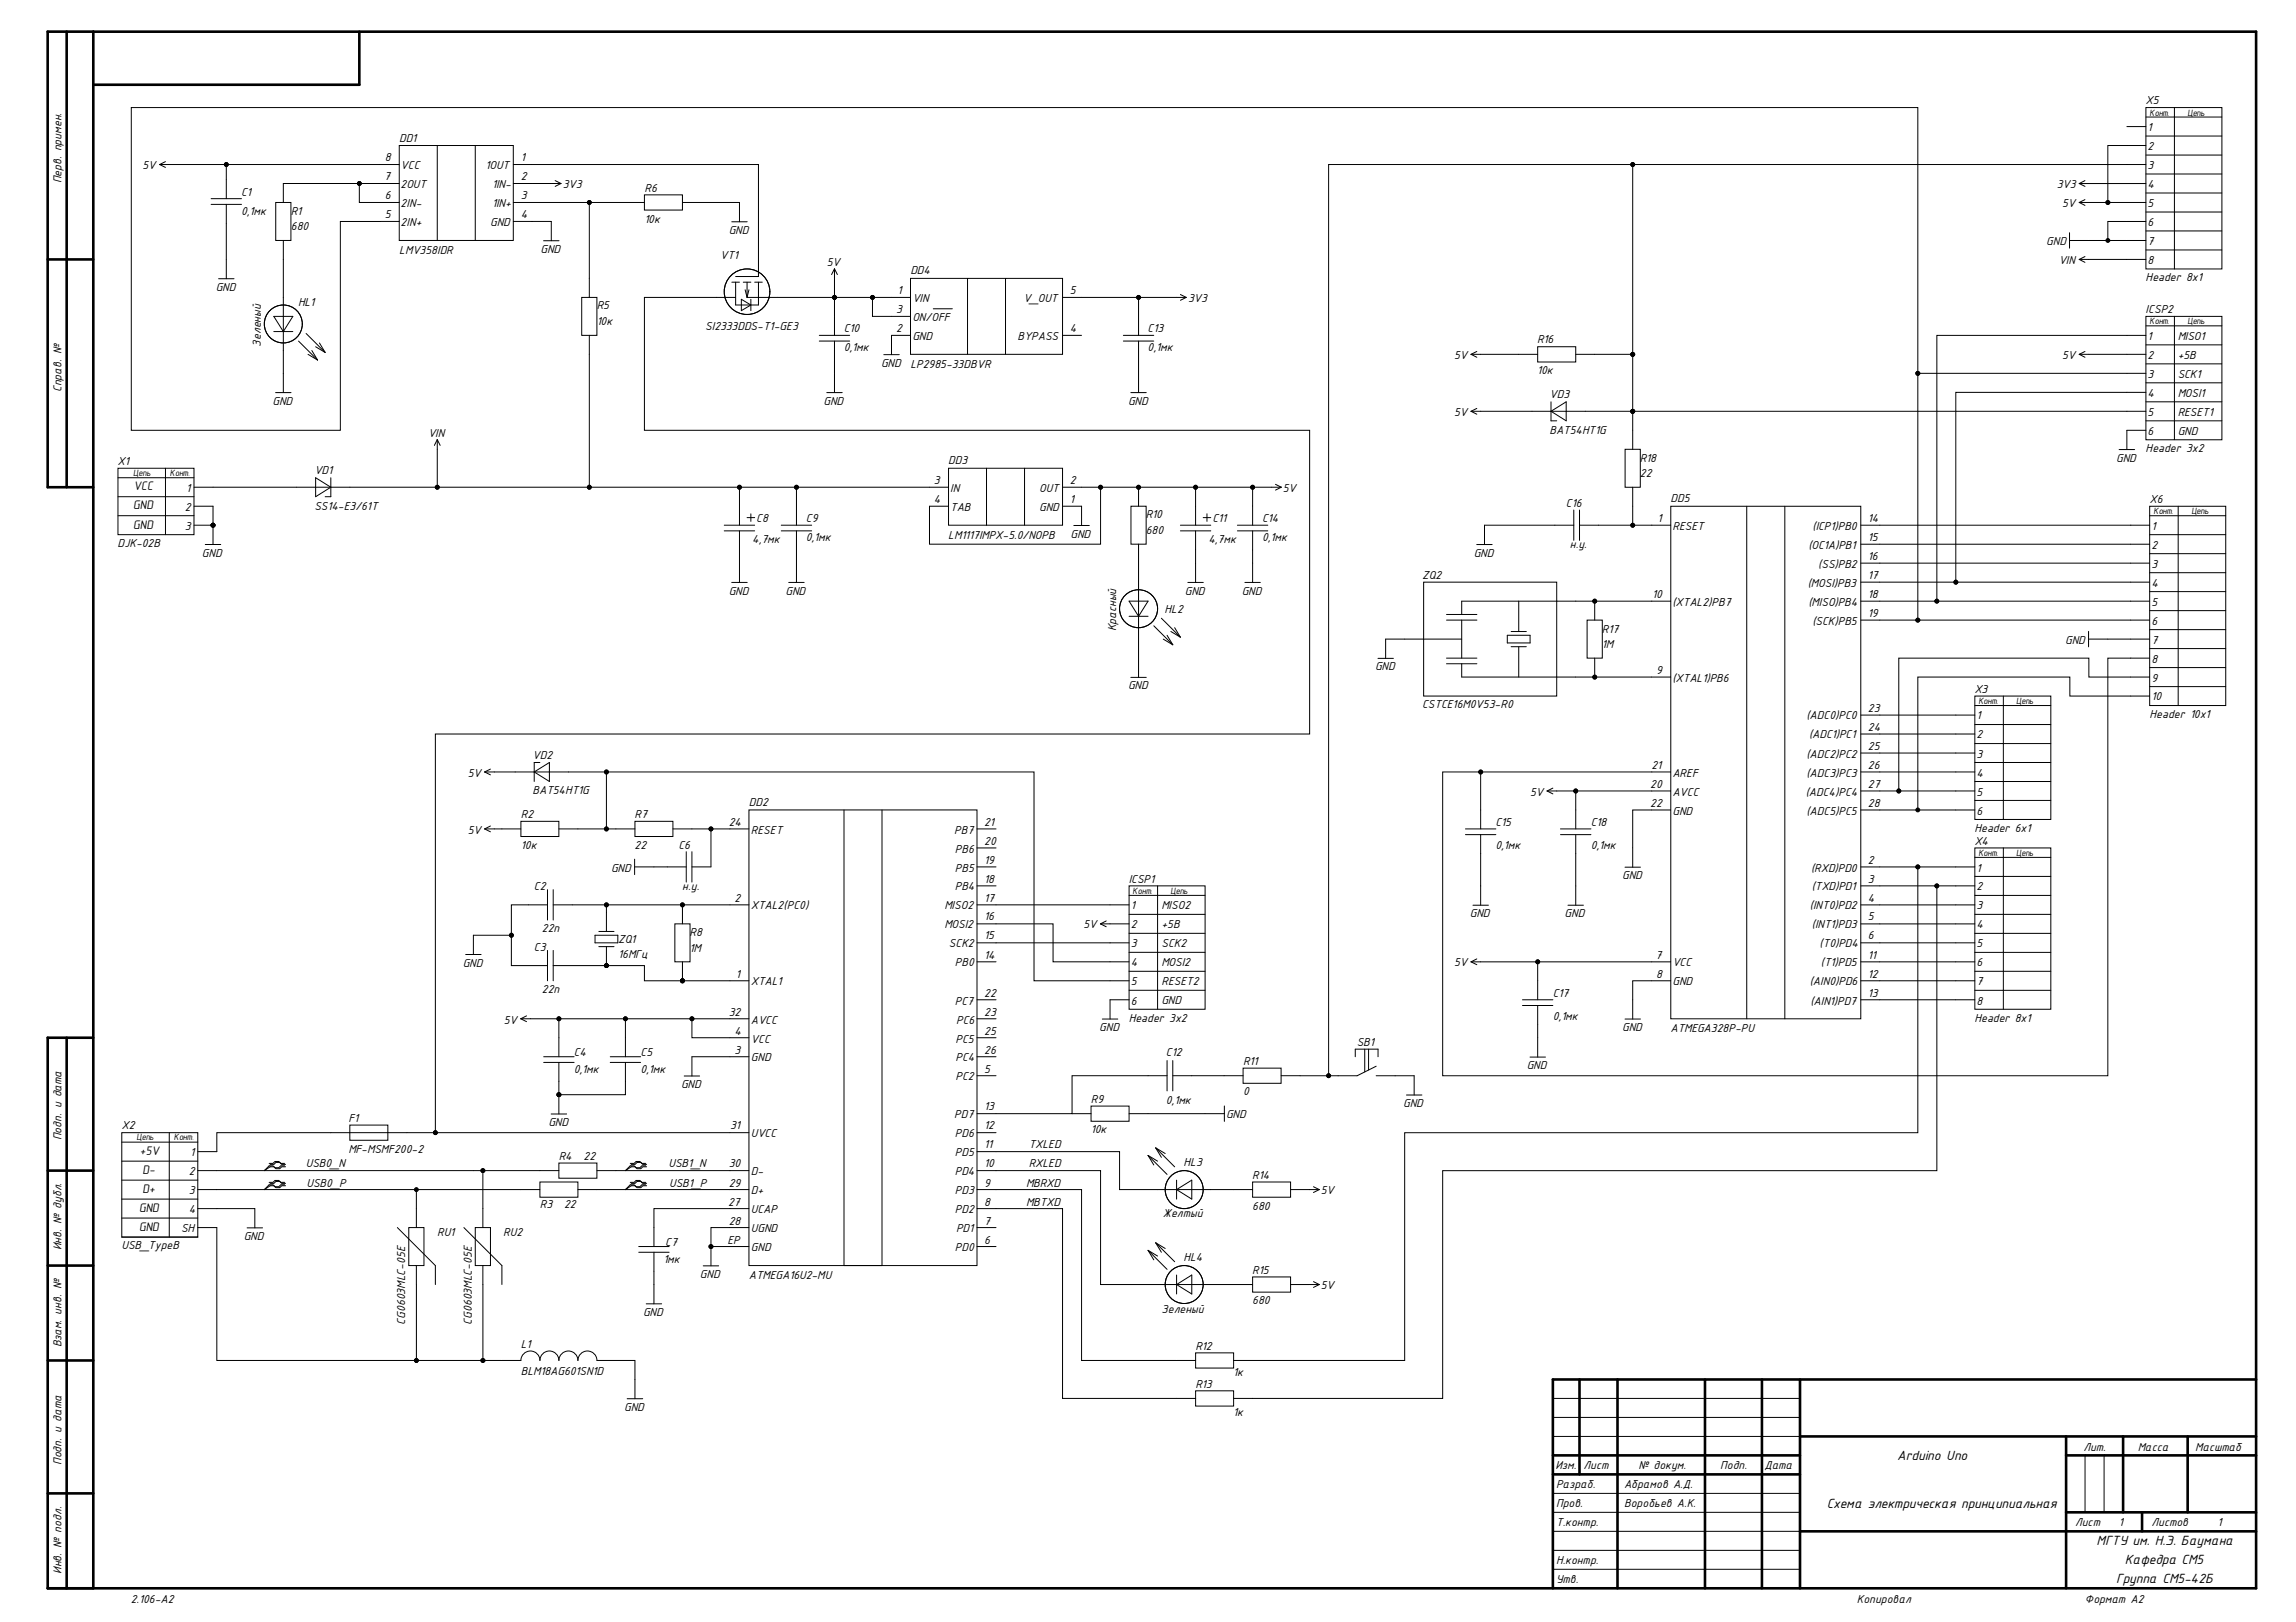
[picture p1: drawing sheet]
<svg xmlns="http://www.w3.org/2000/svg" width="297mm" height="210mm" viewBox="0 0 297 210" stroke-linecap="round" stroke-linejoin="round" font-family="sans-serif">
<defs><g id="words">
<g font-size="1.9">
<text x="245.5" y="189">Arduino Uno</text>
<text x="236.3" y="195.2">Схема электрическая принципиальная</text>
<text x="271.2" y="200">МГТУ им. Н.Э. Баумана</text>
<text x="274.9" y="202.4">Кафедра СМ5</text>
<text x="273.8" y="204.9">Группа СМ5-42Б</text>
</g>
<g font-size="1.6">
<text x="277.6" y="13.5">X5</text>
<text x="277.8" y="17">1</text>
<text x="7.9" y="23.7" transform="rotate(-90 7.9 23.7)">Перв. примен.</text>
<text x="18.4" y="21.9">5V</text>
<text x="49.7" y="23.3">7</text>
<text x="49.8" y="20.9">8</text>
<text x="51.7" y="18.3">DD1</text>
<text x="51.8" y="21.9">VCC</text>
<text x="62.8" y="21.9">1OUT</text>
<text x="67.4" y="20.9">1</text>
<text x="67.4" y="23.3">2</text>
<text x="277.8" y="19.4">2</text>
<text x="277.8" y="21.9">3</text>
<text x="31.2" y="25.3">C1</text>
<text x="31.2" y="27.8">0,1мк</text>
<text x="37.6" y="27.8">R1</text>
<text x="37.6" y="29.8">680</text>
<text x="49.8" y="28.2">5</text>
<text x="49.8" y="25.8">6</text>
<text x="51.8" y="29.2">2IN+</text>
<text x="51.8" y="26.8">2IN-</text>
<text x="51.8" y="24.3">2OUT</text>
<text x="63.4" y="29.2">GND</text>
<text x="63.7" y="24.3">1IN-</text>
<text x="63.7" y="26.8">1IN+</text>
<text x="67.4" y="25.8">3</text>
<text x="67.4" y="28.2">4</text>
<text x="72.8" y="24.3">3V3</text>
<text x="83.4" y="24.8">R6</text>
<text x="83.4" y="28.8">10к</text>
<text x="266.1" y="24.3">3V3</text>
<text x="266.8" y="26.8">5V</text>
<text x="277.8" y="24.3">4</text>
<text x="277.8" y="26.8">5</text>
<text x="277.8" y="29.2">6</text>
<text x="51.7" y="32.9">LMV358IDR</text>
<text x="69.9" y="32.8">GND</text>
<text x="93.2" y="33.5">VT1</text>
<text x="94.3" y="30.3">GND</text>
<text x="107" y="34.4">5V</text>
<text x="117.8" y="35.5">DD4</text>
<text x="264.7" y="31.7">GND</text>
<text x="266.3" y="34.1">VIN</text>
<text x="277.8" y="31.7">7</text>
<text x="277.8" y="34.1">8</text>
<text x="27.9" y="37.7">GND</text>
<text x="38.6" y="39.5">HL1</text>
<text x="77.2" y="40">R5</text>
<text x="115.9" y="40.6">3</text>
<text x="116.1" y="38.1">1</text>
<text x="118" y="39.1">VIN</text>
<text x="118" y="41.6">ON/OFF</text>
<text x="132.4" y="39.1">V_OUT</text>
<text x="138.4" y="38.1">5</text>
<text x="153.7" y="39.1">3V3</text>
<text x="277.6" y="36.4">Header 8x1</text>
<text x="277.6" y="40.6">ICSP2</text>
<text x="33.7" y="44.9" transform="rotate(-90 33.7 44.9)">Зеленый</text>
<text x="77.2" y="42.1">10к</text>
<text x="91.2" y="42.7">SI2333DDS-T1-GE3</text>
<text x="109.2" y="43">C10</text>
<text x="109.2" y="45.5">0,1мк</text>
<text x="114" y="47.5">GND</text>
<text x="115.9" y="43">2</text>
<text x="117.8" y="47.6">LP2985-33DBVR</text>
<text x="118" y="44">GND</text>
<text x="131.6" y="44">BYPASS</text>
<text x="138.4" y="43">4</text>
<text x="148.5" y="43">C13</text>
<text x="148.5" y="45.5">0,1мк</text>
<text x="188.1" y="46.5">5V</text>
<text x="198.9" y="44.4">R16</text>
<text x="266.8" y="46.5">5V</text>
<text x="277.8" y="44">1</text>
<text x="277.8" y="46.5">2</text>
<text x="281.7" y="44">MISO1</text>
<text x="281.7" y="46.5">+5B</text>
<text x="7.9" y="50.8" transform="rotate(-90 7.9 50.8)">Справ. №</text>
<text x="35.3" y="52.4">GND</text>
<text x="106.5" y="52.4">GND</text>
<text x="145.9" y="52.4">GND</text>
<text x="188.1" y="53.8">5V</text>
<text x="198.9" y="48.4">10к</text>
<text x="200.5" y="51.5">VD3</text>
<text x="277.8" y="48.9">3</text>
<text x="277.8" y="51.4">4</text>
<text x="277.8" y="53.8">5</text>
<text x="281.7" y="48.9">SCK1</text>
<text x="281.7" y="51.4">MOSI1</text>
<text x="281.7" y="53.8">RESET1</text>
<text x="55.4" y="56.5">VIN</text>
<text x="200.5" y="56.2">BAT54HT1G</text>
<text x="212.1" y="59.7">R18</text>
<text x="273.8" y="59.8">GND</text>
<text x="277.6" y="58.5">Header 3x2</text>
<text x="277.8" y="56.3">6</text>
<text x="281.7" y="56.3">GND</text>
<text x="15.2" y="60.2">X1</text>
<text x="17.2" y="65.9">GND</text>
<text x="17.3" y="63.4">VCC</text>
<text x="24.1" y="63.6">1</text>
<text x="40.7" y="61.3">VD1</text>
<text x="40.7" y="66">SS14-E3/61T</text>
<text x="120.8" y="62.7">3</text>
<text x="120.8" y="65.1">4</text>
<text x="122.7" y="60.1">DD3</text>
<text x="122.9" y="63.6">IN</text>
<text x="134.4" y="63.6">OUT</text>
<text x="138.4" y="65.1">1</text>
<text x="138.4" y="62.7">2</text>
<text x="166" y="63.6">5V</text>
<text x="202.6" y="65.6">C16</text>
<text x="212.1" y="61.8">22</text>
<text x="216.1" y="65">DD5</text>
<text x="278.1" y="65.1">X6</text>
<text x="15.2" y="70.8">DJK-02B</text>
<text x="17.2" y="68.4">GND</text>
<text x="23.9" y="68.6">3</text>
<text x="23.9" y="66.1">2</text>
<text x="97.3" y="70.3">4,7мк</text>
<text x="97.8" y="67.6">C8</text>
<text x="104.3" y="67.6">C9</text>
<text x="104.3" y="70">0,1мк</text>
<text x="122.7" y="69.7">LM1117IMPX-5.0/NOPB</text>
<text x="122.9" y="66.1">TAB</text>
<text x="134.4" y="66.1">GND</text>
<text x="138.5" y="69.6">GND</text>
<text x="148.2" y="67.1">R10</text>
<text x="148.2" y="69.1">680</text>
<text x="156.3" y="70.3">4,7мк</text>
<text x="156.8" y="67.6">C11</text>
<text x="163.3" y="67.6">C14</text>
<text x="163.3" y="70">0,1мк</text>
<text x="203.1" y="71">н.у.</text>
<text x="214.4" y="67.6">1</text>
<text x="216.4" y="68.6">RESET</text>
<text x="234" y="71">(OC1A)PB1</text>
<text x="234.5" y="68.6">(ICP1)PB0</text>
<text x="241.7" y="67.6">14</text>
<text x="241.7" y="70">15</text>
<text x="278.4" y="68.6">1</text>
<text x="278.4" y="71">2</text>
<text x="26.1" y="72.1">GND</text>
<text x="94.3" y="77">GND</text>
<text x="101.6" y="77">GND</text>
<text x="153.3" y="77">GND</text>
<text x="160.7" y="77">GND</text>
<text x="184" y="74.9">ZQ2</text>
<text x="190.7" y="72.1">GND</text>
<text x="213.8" y="77.4">10</text>
<text x="233.9" y="75.9">(MOSI)PB3</text>
<text x="235.2" y="73.5">(SS)PB2</text>
<text x="241.7" y="72.5">16</text>
<text x="241.7" y="74.9">17</text>
<text x="241.7" y="77.4">18</text>
<text x="278.4" y="73.5">3</text>
<text x="278.4" y="75.9">4</text>
<text x="144.4" y="81.7" transform="rotate(-90 144.4 81.7)">Красный</text>
<text x="150.7" y="79.3">HL2</text>
<text x="207.2" y="81.9">R17</text>
<text x="207.2" y="83.8">1М</text>
<text x="216.4" y="78.4">(XTAL2)PB7</text>
<text x="234" y="78.4">(MISO)PB4</text>
<text x="234.5" y="80.8">(SCK)PB5</text>
<text x="241.7" y="79.8">19</text>
<text x="267.2" y="83.3">GND</text>
<text x="278.4" y="78.4">5</text>
<text x="278.4" y="80.8">6</text>
<text x="278.4" y="83.3">7</text>
<text x="145.9" y="89.2">GND</text>
<text x="177.9" y="86.8">GND</text>
<text x="214.3" y="87.2">9</text>
<text x="216.4" y="88.2">(XTAL1)PB6</text>
<text x="255.4" y="89.6">X3</text>
<text x="278.4" y="85.7">8</text>
<text x="278.4" y="88.2">9</text>
<text x="184" y="91.7">CSTCE16M0V53-R0</text>
<text x="233.7" y="93.1">(ADC0)PC0</text>
<text x="234" y="95.5">(ADC1)PC1</text>
<text x="241.7" y="92.2">23</text>
<text x="241.7" y="94.6">24</text>
<text x="255.7" y="93.1">1</text>
<text x="255.7" y="95.5">2</text>
<text x="278.1" y="92.9">Header 10x1</text>
<text x="278.4" y="90.6">10</text>
<text x="60.5" y="100.5">5V</text>
<text x="68.9" y="98.2">VD2</text>
<text x="213.5" y="102">20</text>
<text x="213.7" y="99.5">21</text>
<text x="216.4" y="100.5">AREF</text>
<text x="233.7" y="98.1">(ADC2)PC2</text>
<text x="233.7" y="100.5">(ADC3)PC3</text>
<text x="241.7" y="97.1">25</text>
<text x="241.7" y="99.5">26</text>
<text x="241.7" y="102">27</text>
<text x="255.7" y="98.1">3</text>
<text x="255.7" y="100.5">4</text>
<text x="60.5" y="107.9">5V</text>
<text x="67.4" y="105.9">R2</text>
<text x="68.9" y="102.8">BAT54HT1G</text>
<text x="82.1" y="105.9">R7</text>
<text x="94.3" y="106.9">24</text>
<text x="96.9" y="104.3">DD2</text>
<text x="97.2" y="107.9">RESET</text>
<text x="123.4" y="107.9">PB7</text>
<text x="127.3" y="106.9">21</text>
<text x="193.5" y="106.9">C15</text>
<text x="197.9" y="103">5V</text>
<text x="205.8" y="106.9">C18</text>
<text x="213.5" y="104.4">22</text>
<text x="216.4" y="103">AVCC</text>
<text x="216.4" y="105.4">GND</text>
<text x="233.6" y="103">(ADC4)PC4</text>
<text x="233.7" y="105.4">(ADC5)PC5</text>
<text x="241.7" y="104.4">28</text>
<text x="255.4" y="107.6">Header 6x1</text>
<text x="255.7" y="103">5</text>
<text x="255.7" y="105.4">6</text>
<text x="67.4" y="109.8">10к</text>
<text x="79.1" y="112.8">GND</text>
<text x="82.1" y="109.8">22</text>
<text x="87.8" y="109.8">C6</text>
<text x="123.5" y="112.8">PB5</text>
<text x="123.5" y="110.3">PB6</text>
<text x="127.3" y="111.8">19</text>
<text x="127.3" y="109.3">20</text>
<text x="193.5" y="109.8">0,1мк</text>
<text x="205.8" y="109.8">0,1мк</text>
<text x="209.9" y="113.8">GND</text>
<text x="234.3" y="112.8">(RXD)PD0</text>
<text x="241.7" y="111.8">2</text>
<text x="255.4" y="109.3">X4</text>
<text x="255.7" y="112.8">1</text>
<text x="69.1" y="115.2">C2</text>
<text x="88.3" y="115.2">н.у.</text>
<text x="95" y="116.7">2</text>
<text x="97.2" y="117.7">XTAL2(PC0)</text>
<text x="122.2" y="117.7">MISO2</text>
<text x="123.5" y="115.2">PB4</text>
<text x="127.3" y="119.1">16</text>
<text x="127.3" y="116.7">17</text>
<text x="127.3" y="114.2">18</text>
<text x="146" y="114.2">ICSP1</text>
<text x="146.3" y="117.7">1</text>
<text x="150.3" y="117.7">MISO2</text>
<text x="190.2" y="118.7">GND</text>
<text x="202.4" y="118.7">GND</text>
<text x="234.1" y="117.7">(INT0)PD2</text>
<text x="234.4" y="115.2">(TXD)PD1</text>
<text x="241.7" y="114.2">3</text>
<text x="241.7" y="116.7">4</text>
<text x="241.7" y="119.1">5</text>
<text x="255.7" y="115.2">2</text>
<text x="255.7" y="117.7">3</text>
<text x="59.9" y="125.1">GND</text>
<text x="69.1" y="123.1">C3</text>
<text x="70.1" y="120.6">22n</text>
<text x="80" y="122">ZQ1</text>
<text x="80" y="124">16МГц</text>
<text x="89.2" y="121.1">R8</text>
<text x="89.2" y="123.2">1М</text>
<text x="122.2" y="120.1">MOSI2</text>
<text x="122.8" y="122.6">SCK2</text>
<text x="123.5" y="125">PB0</text>
<text x="127.3" y="124.1">14</text>
<text x="127.3" y="121.6">15</text>
<text x="140.2" y="120.1">5V</text>
<text x="146.3" y="120.1">2</text>
<text x="146.3" y="122.6">3</text>
<text x="146.3" y="125">4</text>
<text x="150.3" y="120.1">+5B</text>
<text x="150.3" y="122.6">SCK2</text>
<text x="150.3" y="125">MOSI2</text>
<text x="188.1" y="125">5V</text>
<text x="214.2" y="124.1">7</text>
<text x="216.4" y="125">VCC</text>
<text x="234.4" y="120.1">(INT1)PD3</text>
<text x="235.4" y="122.6">(T0)PD4</text>
<text x="235.6" y="125">(T1)PD5</text>
<text x="241.7" y="121.6">6</text>
<text x="241.7" y="124.1">11</text>
<text x="255.7" y="120.1">4</text>
<text x="255.7" y="122.6">5</text>
<text x="255.7" y="125">6</text>
<text x="70.1" y="128.5">22n</text>
<text x="94.3" y="131.5">32</text>
<text x="95.2" y="126.6">1</text>
<text x="97.2" y="127.5">XTAL1</text>
<text x="123.5" y="130">PC7</text>
<text x="127.3" y="131.5">23</text>
<text x="127.3" y="129">22</text>
<text x="146.3" y="127.5">5</text>
<text x="146.3" y="130">6</text>
<text x="150.3" y="127.5">RESET2</text>
<text x="150.3" y="129.9">GND</text>
<text x="200.9" y="129">C17</text>
<text x="200.9" y="132">0,1мк</text>
<text x="214.3" y="126.6">8</text>
<text x="216.4" y="127.5">GND</text>
<text x="234.1" y="127.5">(AIN0)PD6</text>
<text x="234.2" y="130">(AIN1)PD7</text>
<text x="241.7" y="126.6">12</text>
<text x="241.7" y="129">13</text>
<text x="255.7" y="127.5">7</text>
<text x="255.7" y="130">8</text>
<text x="65.2" y="132.5">5V</text>
<text x="74.2" y="136.6">C4</text>
<text x="82.9" y="136.6">C5</text>
<text x="95" y="136.4">3</text>
<text x="95" y="133.9">4</text>
<text x="97.2" y="137.4">GND</text>
<text x="97.2" y="134.9">VCC</text>
<text x="97.2" y="132.5">AVCC</text>
<text x="123.6" y="137.4">PC4</text>
<text x="123.6" y="134.9">PC5</text>
<text x="123.7" y="132.5">PC6</text>
<text x="127.3" y="136.4">26</text>
<text x="127.3" y="133.9">25</text>
<text x="142.2" y="133.5">GND</text>
<text x="146" y="132.2">Header 3x2</text>
<text x="150.8" y="136.7">C12</text>
<text x="160.8" y="137.8">R11</text>
<text x="175.5" y="135.3">SB1</text>
<text x="209.9" y="133.5">GND</text>
<text x="216.1" y="133.6">ATMEGA328P-PU</text>
<text x="255.4" y="132.2">Header 8x1</text>
<text x="74.2" y="138.8">0,1мк</text>
<text x="82.9" y="138.8">0,1мк</text>
<text x="88.1" y="140.8">GND</text>
<text x="123.6" y="139.8">PC2</text>
<text x="127.3" y="143.7">13</text>
<text x="127.3" y="138.8">5</text>
<text x="141.1" y="142.8">R9</text>
<text x="150.8" y="142.9">0,1мк</text>
<text x="160.8" y="141.8">0</text>
<text x="181.5" y="143.3">GND</text>
<text x="197.5" y="138.4">GND</text>
<text x="7.9" y="147.6" transform="rotate(-90 7.9 147.6)">Подп. и дата</text>
<text x="15.7" y="146.2">X2</text>
<text x="18.1" y="149.4">+5V</text>
<text x="24.6" y="149.6">1</text>
<text x="45.1" y="145.2">F1</text>
<text x="45.1" y="149.2">MF-MSMF200-2</text>
<text x="70.9" y="145.7">GND</text>
<text x="94.4" y="146.2">31</text>
<text x="97.2" y="147.2">UVCC</text>
<text x="123.4" y="144.7">PD7</text>
<text x="123.5" y="149.6">PD5</text>
<text x="123.5" y="147.2">PD6</text>
<text x="127.3" y="148.6">11</text>
<text x="127.3" y="146.2">12</text>
<text x="133.1" y="148.6">TXLED</text>
<text x="141.1" y="146.7">10к</text>
<text x="158.6" y="144.7">GND</text>
<text x="18.4" y="151.9">D-</text>
<text x="18.4" y="154.3">D+</text>
<text x="24.4" y="152.1">2</text>
<text x="24.4" y="154.5">3</text>
<text x="39.6" y="151.1">USB0_N</text>
<text x="39.7" y="153.6">USB0_P</text>
<text x="72.3" y="150.1">R4</text>
<text x="75.5" y="150.1">22</text>
<text x="86.5" y="151.1">USB1_N</text>
<text x="86.6" y="153.6">USB1_P</text>
<text x="94.3" y="153.6">29</text>
<text x="94.3" y="151.1">30</text>
<text x="97.2" y="154.5">D+</text>
<text x="97.2" y="152.1">D-</text>
<text x="123.5" y="154.5">PD3</text>
<text x="123.5" y="152.1">PD4</text>
<text x="127.3" y="153.6">9</text>
<text x="127.3" y="151.1">10</text>
<text x="132.7" y="153.6">MBRXD</text>
<text x="133.1" y="151.1">RXLED</text>
<text x="153.1" y="150.9">HL3</text>
<text x="162" y="152.6">R14</text>
<text x="170.9" y="154.5">5V</text>
<text x="7.9" y="161.8" transform="rotate(-90 7.9 161.8)">Инв. № дубл.</text>
<text x="15.7" y="161.7">USB_TypeB</text>
<text x="18" y="156.8">GND</text>
<text x="18" y="159.3">GND</text>
<text x="23.4" y="159.4">SH</text>
<text x="24.4" y="157">4</text>
<text x="31.5" y="160.5">GND</text>
<text x="56.6" y="159.9">RU1</text>
<text x="65.1" y="159.9">RU2</text>
<text x="69.8" y="156.3">R3</text>
<text x="73" y="156.3">22</text>
<text x="86.1" y="161.2">C7</text>
<text x="94.1" y="160.9">EP</text>
<text x="94.2" y="156">27</text>
<text x="94.3" y="158.5">28</text>
<text x="97.2" y="161.9">GND</text>
<text x="97.2" y="157">UCAP</text>
<text x="97.2" y="159.4">UGND</text>
<text x="123.5" y="161.9">PD0</text>
<text x="123.5" y="157">PD2</text>
<text x="123.7" y="159.4">PD1</text>
<text x="127.3" y="160.9">6</text>
<text x="127.3" y="158.5">7</text>
<text x="127.3" y="156">8</text>
<text x="132.7" y="156">MBTXD</text>
<text x="150.4" y="157.5">Желтый</text>
<text x="162" y="156.5">680</text>
<text x="85.8" y="163.4">1мк</text>
<text x="90.6" y="165.4">GND</text>
<text x="96.9" y="165.5">ATMEGA16U2-MU</text>
<text x="153.1" y="163.1">HL4</text>
<text x="162" y="164.8">R15</text>
<text x="170.9" y="166.8">5V</text>
<text x="52.4" y="171.4" transform="rotate(-90 52.4 171.4)">CG0603MLC-05E</text>
<text x="61" y="171.4" transform="rotate(-90 61 171.4)">CG0603MLC-05E</text>
<text x="83.2" y="170.3">GND</text>
<text x="150.3" y="170">Зеленый</text>
<text x="162" y="168.8">680</text>
<text x="7.9" y="174.4" transform="rotate(-90 7.9 174.4)">Взам. инв. №</text>
<text x="67.4" y="174.5">L1</text>
<text x="67.4" y="178">BLM18AG601SN1D</text>
<text x="154.6" y="174.7">R12</text>
<text x="154.6" y="179.6">R13</text>
<text x="159.6" y="178.1">1к</text>
<text x="80.7" y="182.6">GND</text>
<text x="159.6" y="183.2">1к</text>
<text x="7.9" y="189.6" transform="rotate(-90 7.9 189.6)">Подп. и дата</text>
<text x="201.2" y="190.2">Изм.</text>
<text x="204.9" y="190.2">Лист</text>
<text x="212" y="190.2">№ докум.</text>
<text x="222.5" y="190.2">Подп.</text>
<text x="228.3" y="190.2">Дата</text>
<text x="269.6" y="187.7">Лит.</text>
<text x="276.6" y="187.7">Масса</text>
<text x="284" y="187.7">Масштаб</text>
<text x="201.3" y="195.1">Пров.</text>
<text x="201.3" y="197.5">Т.контр.</text>
<text x="201.3" y="192.6">Разраб.</text>
<text x="210.1" y="195.1">Воробьев А.К.</text>
<text x="210.1" y="192.6">Абрамов А.Д.</text>
<text x="268.5" y="197.5">Лист</text>
<text x="274.1" y="197.5">1</text>
<text x="278.4" y="197.5">Листов</text>
<text x="286.9" y="197.5">1</text>
<text x="7.9" y="203.7" transform="rotate(-90 7.9 203.7)">Инв. № подл.</text>
<text x="201.3" y="202.4">Н.контр.</text>
<text x="16.9" y="207.4">2.106-A2</text>
<text x="201.3" y="204.9">Утв.</text>
<text x="240.2" y="207.4">Копировал</text>
<text x="269.7" y="207.4">Формат А2</text>
</g>
<g font-size="1.2">
<text x="278.1" y="15">Конт.</text>
<text x="283" y="15">Цепь</text>
<text x="278.1" y="42">Конт.</text>
<text x="283" y="42">Цепь</text>
<text x="17.2" y="61.6">Цепь</text>
<text x="22" y="61.6">Конт.</text>
<text x="278.6" y="66.5">Конт.</text>
<text x="283.5" y="66.5">Цепь</text>
<text x="255.9" y="91.1">Конт.</text>
<text x="260.8" y="91.1">Цепь</text>
<text x="255.9" y="110.8">Конт.</text>
<text x="260.8" y="110.8">Цепь</text>
<text x="146.5" y="115.7">Конт.</text>
<text x="151.4" y="115.7">Цепь</text>
<text x="17.7" y="147.6">Цепь</text>
<text x="22.5" y="147.6">Конт.</text>
</g>
</g></defs>
<g fill="none" stroke="#000" stroke-width=".34">
<path d="M8.6 4.1v59M12.1 4.1v201.4M46.5 4.1v6.9h-34.4M6.2 33.6h5.9M12.1 63.1h-5.9v-59h285.7v201.4h-285.7v-71.2h5.9M8.6 134.3v71.2M6.2 151.5h5.9M6.2 163.8h5.9M6.2 176.1h5.9M204.3 178.5v12.3M209.3 178.5v27M220.6 178.5v27"/>
<path d="M227.9 178.5v27M232.9 178.5v27M291.9 178.5h-91v27M6.2 193.3h5.9M200.9 188.3h32M200.9 190.8h32M232.9 185.9h59M232.9 198.2h59M267.3 188.3h24.6M267.3 185.9v19.6M267.3 195.7h24.6M274.7 185.9v9.8"/>
<path d="M277.1 195.7v2.5M283 185.9v9.8"/>
</g>
<g fill="none" stroke="#000" stroke-width=".13">
<path d="M51.7 18.8h14.7v12.3h-14.7zM56.6 18.8v12.3M61.5 18.8v12.3M20.7 21.3h1.2M20.7 21.3l.7 .4M21.4 20.9l-.7 .4M27.3 26.4h3.9M27.3 25.7h3.9M28.3 36.1h2M29.3 23.3v2.4M29.3 26.4v2.5M29.3 33.6v2.5"/>
<path d="M35.7 26.2h1.9v4.9h-1.9zM36.7 23.7v2.5M36.7 31.1v2.5M36.7 38.5v6.9M49.2 21.3h2.5M49.2 23.7h2.5M49.2 26.2h2.5M49.2 28.7h2.5M66.4 21.3h2.5M66.4 23.7h2.5M66.4 26.2h2.5M66.4 28.7h2.5"/>
<path d="M70.3 31.2h2M71.3 23.7h1.3M71.3 28.7v2.5M71.8 23.4l.8 .3M72.6 23.7l-.8 .4M75.3 38.5h1.9v4.9h-1.9zM76.2 36v2.5M80.9 26.2h2.5M83.4 25.2h4.9v2h-4.9zM88.3 26.2h2.4M92.7 38.5h2.5M94.7 28.7h2"/>
<path d="M94.7 36.5h1M95.2 36.5v3h2.9v-3M95.7 26.2v2.5M95.9 38.7l1.2 .8-1.2 .7zM96.2 36.5h.9M96.4 37.5l.2 1M96.6 36.5v2M96.6 38.5h4M96.9 37.5l-.3 1M97.1 38.7v1.5M97.6 36.5h1M98.1 33.3v2.5h-2.9"/>
<path d="M108 34.8l-.4 .7M108 34.8l.3 .7M108 34.8v1.2M115.3 38.5h2.5M117.8 36h19.7v9.9h-19.7zM120.7 40h2.5M125.2 36v9.9M130.1 36v9.9M137.5 38.5h2.4M152.2 38.5h1.3M152.7 38.1l.8 .4M153.5 38.5l-.8 .4"/>
<path d="M35.4 40.9h2.5l-1.2 2zM35.4 42.9h2.5M35.7 50.8h2M36.7 48.3v2.5M38.6 44.1l2.5 2.5M39.6 43.2l2.5 2.4M39.9 45.9l1.2 .7M40.3 45.4l.8 1.2M40.8 44.9l1.3 .7M41.3 44.4l.8 1.2M56.6 56.9v1.2M56.6 56.9l-.4 .7"/>
<path d="M56.6 56.9l.3 .7M76.2 43.4v2.5M106 43.4h3.9M106 44.1h3.9M107 50.8h2M108 40.9v2.5M108 44.1v2.5M108 48.3v2.5M114.3 45.9h2M115.3 40.9h2.5M117.8 43.4h-2.5v2.5M137.5 43.4h2.4"/>
<path d="M145.3 43.4h4M145.3 44.1h4M146.3 50.8h2M147.3 40.9v2.5M147.3 44.1v2.5M147.3 48.3v2.5M15.3 60.6h9.8v8.6h-9.8zM15.3 61.8h9.8M15.3 64.3h9.8M15.3 66.7h9.8M21.4 60.6v8.6M25.1 68h2.5v2.5"/>
<path d="M25.1 65.5h2.5M25.1 63.1h2.5M26.6 70.5h2M38.4 63.1h6.9M40.8 61.8l2 1.3-2 1.2zM42.8 61.8v2.5h-.7M93.7 68h3.9M93.7 68.7h3.9M94.7 75.4h2M95.7 65.5v2.5M95.7 68.7v2.5M95.7 72.9v2.5"/>
<path d="M96.6 67h1M97.1 66.5v1M101.1 68h3.9M101.1 68.7h3.9M102 75.4h2M103 65.5v2.5M103 68.7v2.5M103 72.9v2.5M120.3 65.5h2.4M120.3 63.1h2.4M122.7 60.6h14.8v7.4h-14.8zM127.6 60.6v7.4"/>
<path d="M132.5 60.6v7.4M137.5 65.5h2.4v2.5M137.5 63.1h2.4M138.9 68h2M146.1 77.8h2.4l-1.2 2zM146.1 79.8h2.4M146.3 65.5h2v4.9h-2zM147.3 63.1v2.4M147.3 70.4v2.5M147.3 75.3v6.9M152.7 68h3.9M152.7 68.7h3.9"/>
<path d="M153.7 75.4h2M154.7 65.5v2.5M154.7 68.7v2.5M154.7 72.9v2.5M155.7 67h.9M156.1 66.5v1M160.1 68h3.9M160.1 68.7h3.9M161.1 75.4h2M162.1 65.5v2.5M162.1 68.7v2.5M162.1 72.9v2.5"/>
<path d="M164.5 63.1h1.3M165 62.7l.8 .4M165.8 63.1l-.8 .3M146.3 87.7h2M147.3 85.2v2.5M149.3 81l2.4 2.4M150.3 80l2.4 2.5M150.5 82.7l1.2 .7M151 82.2l.7 1.2M151.5 81.7l1.2 .8M152 81.2l.7 1.3M200.9 198.2h32"/>
<path d="M200.9 195.7h32M200.9 193.3h32M200.9 185.9h32M200.9 183.4h32M200.9 181h32M269.7 188.3v7.4M272.2 188.3v7.4M200.9 203.1h32M200.9 200.6h32"/>
<circle cx="96.6" cy="37.7" r="2.95"/>
<circle cx="36.7" cy="41.9" r="2.46"/>
<circle cx="27.6" cy="68" r=".25"/>
<circle cx="147.3" cy="78.8" r="2.46"/>
<circle cx="147.3" cy="63.1" r=".25"/>
</g>
<g fill="#000">
<circle cx="27.6" cy="68" r=".25"/>
<circle cx="147.3" cy="63.1" r=".25"/>
</g>
<path d="M96.9 104.8h29.5v59h-29.5z" fill-rule="evenodd" fill="#fff"/>
<g fill="none" stroke="#000" stroke-width=".13">
<path d="M62.7 99.9l.7 .4M62.7 99.9h1.2M63.4 99.5l-.7 .4M66.6 99.9h6.9M69.1 99.9l2-1.2v2.4zM69.8 98.7h-.7v2.4M62.7 107.3h1.2M62.7 107.3l.7 .3M63.4 106.9l-.7 .4M64.9 107.3h2.5M67.4 106.3h4.9v2h-4.9zM72.3 107.3h2.5"/>
<path d="M79.7 107.3h2.4M82.1 112.2h2.5M82.1 111.2v2M82.1 106.3h5v2h-5zM86.3 112.2h2.5M87.1 107.3h2.4M88.8 110.2v4M89.5 112.2h2.5M89.5 110.2v4M94.4 117.1h2.5M94.4 107.3h2.5M96.9 104.8h29.5v59h-29.5z"/>
<path d="M109.2 104.8v59h4.9v-59M126.4 117.1h2.5M126.4 107.3h2.5M126.4 119.6h2.5M126.4 114.6h2.5M126.4 112.2h2.5M126.4 109.7h2.5M142.4 119.6h3.7M142.4 119.6l.7 .3M143.1 119.2l-.7 .4M143.6 117.1h2.5M146.1 114.6h9.8v16h-9.8z"/>
<path d="M146.1 115.9h9.8M146.1 118.3h9.8M149.8 114.6v16M67.4 131.8h1.2M67.4 131.8l.7 .4M68.1 131.5l-.7 .3M70.3 136.8h4M70.3 137.5h4M72.3 134.3v2.5M72.3 137.5v2.4M78.9 136.8h4M78.9 137.5h4"/>
<path d="M80.9 134.3v2.5M80.9 137.5v2.4M88.5 139.2h2M89.5 136.8v2.4M94.4 136.8h2.5M94.4 134.3h2.5M94.4 131.8h2.5M94.4 126.9h2.5M126.4 139.2h2.5M126.4 136.8h2.5M126.4 134.3h2.5M126.4 131.8h2.5"/>
<path d="M126.4 129.4h2.5M126.4 124.5h2.5M126.4 122h2.5M142.6 131.9h2M143.6 126.9h2.5M143.6 124.5h2.5M143.6 122h2.5M146.1 129.4h-2.5v2.5M146.1 120.8h9.8M146.1 123.2h9.8M146.1 125.7h9.8M146.1 128.2h9.8"/>
<path d="M148.5 139.2h2.5M151 137.2v4M151.7 139.2h2.5M151.7 137.2v4M158.4 139.2h2.4M160.8 138.2h4.9v2h-4.9zM165.7 139.2h2.5M175.3 136.8v-1h3v1M176.6 135.8v2.9M177.1 135.8v2.7M178 138l-2.4 1.2h-2.5M178 139.2h2.5"/>
<path d="M183 139.2v2.5M15.8 146.6h9.8v13.5h-9.8zM15.8 147.8h9.8M15.8 150.3h9.8M15.8 152.7h9.8M15.8 155.2h9.8M15.8 157.6h9.8M21.9 146.6v13.5M25.6 158.9h2.5M25.6 156.4h2.5M25.6 153.9h2.5M25.6 151.5h2.5"/>
<path d="M25.6 149h2.5M32 158.9h2M33 156.4v2.5M42.8 146.6h9.8M45.3 145.6h4.9v2h-4.9zM51.4 158.9l4.9 4.9v2.4M52.9 158.9h1.9v4.9h-1.9zM53.9 156.4v2.5M60 158.9l4.9 4.9v2.4M61.5 158.9h2v4.9h-2zM62.5 156.4v2.5M67.4 153.9h2.4"/>
<path d="M69.8 153h5v1.9h-5zM69.8 151.5h2.5M71.3 144.2h2M72.3 150.5h4.9v2h-4.9zM72.3 141.7v2.5M74.8 153.9h2.4M77.2 151.5h2.5M84.6 158.9v2.4M94.4 158.9h2.5M94.4 156.4h2.5M94.4 153.9h2.5M94.4 151.5h2.5"/>
<path d="M94.4 146.6h2.5M126.4 158.9h2.5M126.4 156.4h2.5M126.4 153.9h2.5M126.4 151.5h2.5M126.4 149h2.5M126.4 146.6h2.5M126.4 144.1h2.5M138.7 144.1h2.5M141.2 143.1h4.9v2h-4.9zM146.1 144.1h2.4M148.5 149.5l2.5 2.5"/>
<path d="M148.5 149.5l1.3 .8M148.5 149.5l.8 1.3M149.5 148.5l2.5 2.5M149.5 148.5l1.2 .8M149.5 148.5l.8 1.3M149.8 153.9h6.8M152.2 153.9l2-1.2v2.5zM152.2 152.7v2.5M155.9 144.1h2.5M158.4 143.1v2M159.6 153.9h2.5M162.1 153h4.9v1.9h-4.9z"/>
<path d="M167 153.9h3.7M169.9 153.6l.8 .3M170.7 153.9l-.8 .4M182 141.7h2M15.8 160.1h9.8M53.9 163.8v2.4M62.5 163.8v2.4M64.9 176.1h2.5a1.23 1.23 0 0 1 1.2-1.3 1.23 1.23 0 0 1 1.3 1.3 1.23 1.23 0 0 1 1.2-1.3 1.23 1.23 0 0 1 1.2 1.3 1.23 1.23 0 0 1 1.2-1.3 1.23 1.23 0 0 1 1.3 1.3 1.23 1.23 0 0 1 1.2-1.3 1.23 1.23 0 0 1 1.2 1.3h2.5M82.1 178.5v2.5M82.6 161.3h4M82.6 162.1h4M83.6 168.7h2"/>
<path d="M84.6 162.1v2.4M84.6 166.2v2.5M91 163.8h2M92 161.3v2.5M94.4 161.3h2.5M126.4 161.3h2.5M148.5 161.8l2.5 2.5M148.5 161.8l1.3 .7M148.5 161.8l.8 1.2M149.5 160.8l2.5 2.5M149.5 160.8l1.2 .8M149.5 160.8l.8 1.3"/>
<path d="M149.8 166.2h6.8M152.2 176.1h2.5M152.2 166.2l2-1.2v2.5zM152.2 165v2.5M154.7 175.1h4.9v1.9h-4.9zM154.7 180h4.9v2h-4.9zM159.6 176.1h2.5M159.6 166.2h2.5M162.1 165.2h4.9v2h-4.9zM167 166.2h3.7M169.9 165.9l.8 .3M170.7 166.2l-.8 .4"/>
<path d="M81.1 181h2M152.2 181h2.5M159.6 181h2.5"/>
<circle cx="72.3" cy="141.7" r=".25"/>
<circle cx="153.2" cy="153.9" r="2.46"/>
<circle cx="92" cy="161.3" r=".25"/>
<circle cx="153.2" cy="166.2" r="2.46"/>
</g>
<g fill="#000">
<circle cx="72.3" cy="141.7" r=".25"/>
<circle cx="92" cy="161.3" r=".25"/>
</g>
<path d="M216.2 65.5h24.5v66.3h-24.5z" fill-rule="evenodd" fill="#fff"/>
<g fill="none" stroke="#000" stroke-width=".13">
<path d="M275.2 16.4h2.4M277.6 13.9h9.9v20.9h-9.9zM277.6 18.8h-4.9v7.4M277.6 15.1h9.9M277.6 17.6h9.9M281.3 13.9v20.9M21.9 21.3h7.4M29.3 28.9v4.7M36.7 23.7h12.5M36.7 33.6v4.9M46.5 23.7v2.5h2.7M49.2 21.3h-19.9v2"/>
<path d="M49.2 28.7h-5.2v27h-27v-41.8h231.1v34.4h29.5M68.9 26.2h7.3v9.8M68.9 23.7h2.4M68.9 21.3h29.2v12M68.9 28.7h2.4M76.2 26.2h4.7M90.7 26.2h5M92.7 38.5h-9.3v17.2h86v39.3h-113.1v51.6M100.6 38.5h14.7M108 36v4.9M112.9 38.5v2.4h2.4M139.9 38.5h12.3"/>
<path d="M147.3 38.5v2.4M211.2 21.3h-39.3v117.9M267.7 31.1h9.9M267.7 30.1v2M269 26.2h8.6M269 23.8h8.6M269 33.6h8.6M269 26.2l.7 .4M269 23.8l.7 .3M269 33.6l.7 .4M269.7 25.8l-.7 .4M269.7 23.4l-.7 .4"/>
<path d="M269.7 33.2l-.7 .4M277.6 28.7h-4.9v2.4M277.6 21.3h-66.4v24.6M277.6 22.5h9.9M277.6 25h9.9M277.6 27.4h9.9M277.6 29.9h9.9M277.6 32.3h9.9M277.6 20.1h9.9M36.7 45.4v2.9M56.6 58.1v5M76.2 45.9v17.2"/>
<path d="M108 46.6v1.7M147.3 46.6v1.7M190.3 45.9h8.6M190.3 45.9l.8 .3M190.3 53.2l.8 .4M191.1 45.5l-.8 .4M191.1 52.9l-.8 .3M198.9 44.9h5v1.9h-5zM200.7 52v2.5h.7M200.7 53.2l1.9-1.2v2.5zM203.9 45.9h7.3M210.2 58.1h2v5h-2z"/>
<path d="M211.2 45.9v7.3h-20.9M248.1 48.3v31.9M269 45.9h8.6M269 45.9l.7 .3M269.7 45.5l-.7 .4M274.2 58.2h2M277.6 40.9h9.9v16h-9.9zM277.6 43.4h-27v34.4M277.6 50.8h-24.6v24.5M277.6 53.2h-66.4v4.9M277.6 42.2h9.9M277.6 44.6h9.9"/>
<path d="M277.6 47.1h9.9M277.6 49.5h9.9M277.6 52h9.9M277.6 54.5h9.9M277.6 55.7h-2.4v2.5M281.3 40.9v16M27.6 65.5v2.5M27.6 63.1h10.8M45.3 63.1h75M95.7 63.1v2.4M95.7 71.2v1.7M103 63.1v2.4"/>
<path d="M103 71.2v1.7M139.9 63.1h24.6M142.4 63.1v7.3h-22.1v-4.9M147.3 72.9v2.4M154.7 63.1v2.4M154.7 71.2v1.7M162.1 63.1v2.4M162.1 71.2v1.7M184.2 75.3h17.2v14.8h-17.2zM187.1 79.5h4M191 70.5h2M196.5 77.8v3.9"/>
<path d="M203.6 68h-11.5v2.5M203.6 66v3.9M204.3 68h11.9M204.3 66v3.9M206.3 77.8h9.9M206.3 77.8h-17.2v1.7M206.3 77.8v2.4M211.2 63.1v4.9M216.2 65.5h24.5v66.3h-24.5zM226 65.5v66.3M230.9 65.5v66.3M240.7 68h37.4"/>
<path d="M240.7 70.4h37.4M240.7 72.9h37.4M240.7 75.3h37.4M240.7 77.8h37.4M278.1 65.5h9.8v25.8h-9.8zM278.1 66.7h9.8M278.1 79h9.8M278.1 76.6h9.8M278.1 74.1h9.8M278.1 71.7h9.8M278.1 69.2h9.8M281.8 65.5v25.8"/>
<path d="M63.9 99.9h2.7M73.5 99.9h60.3v27h9.8M78.5 99.9v7.4M147.3 82.2v3M178.3 85.2h2M187.1 80.2h4M187.1 85.2h4M187.1 85.9h4M189.1 85.9v1.7h17.2M189.1 82.7h-9.8v2.5M189.1 80.2v5M195 82.2h3v1h-3z"/>
<path d="M195.5 83.7h2M195.5 81.7h2M196.5 83.7v3.9M205.3 80.2h2v5h-2zM206.3 87.6h9.9M206.3 85.2v2.4M216.2 99.9h-24.6v7.4M240.7 80.2h37.4M240.7 92.5h14.8M240.7 95h14.8M240.7 97.4h14.8M240.7 99.9h14.8"/>
<path d="M255.5 90.1h9.8v15.9h-9.8zM255.5 91.3h9.8M255.5 93.8h9.8M255.5 96.2h9.8M255.5 98.7h9.8M259.2 90.1v15.9M270.2 82.7h7.9M270.2 81.7v2M278.1 87.6h-7.9v-2.4h-24.6v17.2M278.1 90.1h-10.3v-2.5h-19.7v17.2M278.1 85.2h-5.4v54h-86.1v-39.3h5M278.1 81.5h9.8"/>
<path d="M278.1 83.9h9.8M278.1 86.4h9.8M278.1 88.9h9.8M63.9 107.3h1M70.8 117.1h-4.6v7.9h4.6M70.8 115.1v4M71.6 117.1h16.7M71.6 115.1v4M74.8 107.3h4.9M78.5 117.1v3.4M84.6 112.2h1.7M87.3 119.6h2v4.9h-2z"/>
<path d="M88.3 117.1h6.1M88.3 117.1v2.5M89.5 107.3h4.9M92 107.3v4.9M128.9 117.1h14.7M128.9 119.6h7.3v4.9h7.4M189.6 108h3.9M189.6 107.3h3.9M190.6 117.1h2M191.6 108v9.1M200.1 102.4h16.1M200.1 102.4l.8 .3"/>
<path d="M200.9 102l-.8 .4M201.9 108h3.9M201.9 107.3h3.9M202.9 117.1h2M203.9 102.4v4.9M203.9 108v9.1M210.2 112.2h2M216.2 104.8h-5v7.4M240.7 102.4h14.8M240.7 104.8h14.8M240.7 112.2h14.8M240.7 114.6h14.8"/>
<path d="M240.7 117.1h14.8M240.7 119.6h14.8M248.1 112.2v34.4h-66.4v29.5h-19.6M250.6 114.6v36.9h-64v29.5h-24.5M255.5 109.7h9.8v20.9h-9.8zM255.5 101.1h9.8M255.5 103.6h9.8M255.5 111h9.8M255.5 118.3h9.8M255.5 115.9h9.8M255.5 113.4h9.8M259.2 109.7v20.9"/>
<path d="M60.2 123.5h2M66.2 121h-5v2.5M68.6 131.8h25.8M70.8 123v3.9M71.6 123v3.9M71.6 125h6.9M72.3 139.9v1.8h8.6v-1.8M72.3 131.8v2.5M77 121h2.9v1h-2.9zM77.5 122.5h1.9M77.5 120.5h1.9M78.5 125h4.9v1.9h4.9"/>
<path d="M78.5 122.5v2.5M80.9 131.8v2.5M88.3 126.9h6.1M88.3 124.5v2.4M89.5 131.8v2.5h4.9M89.5 136.8h4.9M128.9 122h14.7M148.5 139.2h-9.8v4.9h-9.8M154.2 139.2h4.2M168.2 139.2h4.9M180.5 139.2h2.5M190.3 124.5h25.9"/>
<path d="M190.3 124.5l.8 .3M191.1 124.1l-.8 .4M197 129.4h3.9M197 130.1h3.9M197.9 136.8h2M198.9 124.5v4.9M198.9 130.1v6.7M210.2 131.9h2M216.2 126.9h-5v5M240.7 122h14.8M240.7 124.5h14.8M240.7 126.9h14.8"/>
<path d="M240.7 129.4h14.8M255.5 120.8h9.8M255.5 123.2h9.8M255.5 125.7h9.8M255.5 128.2h9.8M28.1 156.4h4.9M28.1 158.9v17.2h36.8M28.1 151.5h34.4v4.9M28.1 153.9h39.3M34.8 150.6h.5l.3-.3h.5l.2 .3h.5M34.8 153h.5l.3-.2h.5l.2 .2h.5M34.9 150.7h.5l.3-.3h.5l.2 .3h.5"/>
<path d="M34.9 153.1h.5l.3-.2h.5l.2 .2h.5M36.8 150.9h-.5l-.2 .2h-.5l-.3-.2h-.5l-.6 .6 .7-.5h.5l.3 .2h.5l.2-.2h.5M36.8 153.3h-.5l-.2 .3h-.5l-.3-.3h-.5l-.6 .6 .7-.5h.5l.3 .3h.5l.2-.3h.5M42.8 146.6h-14.7v2.4M52.6 146.6h41.8M53.9 153.9v2.5M62.5 151.5h7.3M77.2 153.9h17.2M79.7 151.5h14.7M81.5 150.6h.5l.3-.3h.5l.2 .3h.5M81.5 153h.5l.3-.2h.5l.2 .2h.5M81.7 150.7h.5l.2-.3h.5l.3 .3h.5"/>
<path d="M81.7 153.1h.5l.2-.2h.5l.3 .2h.5M83.5 150.9h-.5l-.2 .2h-.5l-.3-.2h-.5l-.6 .6 .8-.5h.5l.2 .2h.5l.3-.2h.5M83.5 153.3h-.5l-.2 .3h-.5l-.3-.3h-.5l-.6 .6 .8-.5h.5l.2 .3h.5l.3-.3h.5M94.4 158.9h-2.4v2.4h2.4M94.4 156.4h-9.8v2.5M128.9 149h15.9v4.9h5M128.9 151.5h13.5v14.7h7.4M128.9 153.9h11v22.2h12.3M128.9 156.4h8.6v24.6h14.7M148.5 144.1h7.4M156.6 153.9h3M53.9 166.2v9.9"/>
<path d="M62.5 166.2v9.9M79.7 176.1h2.4v2.4M84.6 164.5v1.7M156.6 166.2h3"/>
<circle cx="29.3" cy="21.3" r=".25"/>
<circle cx="46.5" cy="23.7" r=".25"/>
<circle cx="76.2" cy="26.2" r=".25"/>
<circle cx="108" cy="38.5" r=".25"/>
<circle cx="112.9" cy="38.5" r=".25"/>
<circle cx="147.3" cy="38.5" r=".25"/>
<circle cx="211.2" cy="21.3" r=".25"/>
<circle cx="272.7" cy="26.2" r=".25"/>
<circle cx="272.7" cy="31.1" r=".25"/>
<circle cx="211.2" cy="53.2" r=".25"/>
<circle cx="211.2" cy="45.9" r=".25"/>
<circle cx="248.1" cy="48.3" r=".25"/>
<circle cx="27.6" cy="68" r=".25"/>
<circle cx="56.6" cy="63.1" r=".25"/>
<circle cx="76.2" cy="63.1" r=".25"/>
<circle cx="95.7" cy="63.1" r=".25"/>
<circle cx="103" cy="63.1" r=".25"/>
<circle cx="142.4" cy="63.1" r=".25"/>
<circle cx="154.7" cy="63.1" r=".25"/>
<circle cx="162.1" cy="63.1" r=".25"/>
<circle cx="206.3" cy="77.8" r=".25"/>
<circle cx="211.2" cy="68" r=".25"/>
<circle cx="250.6" cy="77.8" r=".25"/>
<circle cx="253" cy="75.3" r=".25"/>
<circle cx="78.5" cy="99.9" r=".25"/>
<circle cx="191.6" cy="99.9" r=".25"/>
<circle cx="206.3" cy="87.6" r=".25"/>
<circle cx="248.1" cy="80.3" r=".25"/>
<circle cx="78.5" cy="117.1" r=".25"/>
<circle cx="78.5" cy="107.3" r=".25"/>
<circle cx="88.3" cy="117.1" r=".25"/>
<circle cx="92" cy="107.3" r=".25"/>
<circle cx="203.9" cy="102.4" r=".25"/>
<circle cx="245.7" cy="102.4" r=".25"/>
<circle cx="248.1" cy="104.8" r=".25"/>
<circle cx="248.1" cy="112.2" r=".25"/>
<circle cx="250.6" cy="114.6" r=".25"/>
<circle cx="66.2" cy="121" r=".25"/>
<circle cx="72.3" cy="131.8" r=".25"/>
<circle cx="78.5" cy="125" r=".25"/>
<circle cx="80.9" cy="131.8" r=".25"/>
<circle cx="88.3" cy="126.9" r=".25"/>
<circle cx="89.5" cy="131.8" r=".25"/>
<circle cx="171.9" cy="139.2" r=".25"/>
<circle cx="198.9" cy="124.5" r=".25"/>
<circle cx="53.9" cy="153.9" r=".25"/>
<circle cx="56.3" cy="146.6" r=".25"/>
<circle cx="62.5" cy="151.5" r=".25"/>
<circle cx="72.3" cy="141.7" r=".25"/>
<circle cx="53.9" cy="176.1" r=".25"/>
<circle cx="62.5" cy="176.1" r=".25"/>
<circle cx="92" cy="161.3" r=".25"/>
</g>
<g fill="#000">
<circle cx="29.3" cy="21.3" r=".25"/>
<circle cx="46.5" cy="23.7" r=".25"/>
<circle cx="76.2" cy="26.2" r=".25"/>
<circle cx="108" cy="38.5" r=".25"/>
<circle cx="112.9" cy="38.5" r=".25"/>
<circle cx="147.3" cy="38.5" r=".25"/>
<circle cx="211.2" cy="21.3" r=".25"/>
<circle cx="272.7" cy="26.2" r=".25"/>
<circle cx="272.7" cy="31.1" r=".25"/>
<circle cx="211.2" cy="53.2" r=".25"/>
<circle cx="211.2" cy="45.9" r=".25"/>
<circle cx="248.1" cy="48.3" r=".25"/>
<circle cx="27.6" cy="68" r=".25"/>
<circle cx="56.6" cy="63.1" r=".25"/>
<circle cx="76.2" cy="63.1" r=".25"/>
<circle cx="95.7" cy="63.1" r=".25"/>
<circle cx="103" cy="63.1" r=".25"/>
<circle cx="142.4" cy="63.1" r=".25"/>
<circle cx="154.7" cy="63.1" r=".25"/>
<circle cx="162.1" cy="63.1" r=".25"/>
<circle cx="206.3" cy="77.8" r=".25"/>
<circle cx="211.2" cy="68" r=".25"/>
<circle cx="250.6" cy="77.8" r=".25"/>
<circle cx="253" cy="75.3" r=".25"/>
<circle cx="78.5" cy="99.9" r=".25"/>
<circle cx="191.6" cy="99.9" r=".25"/>
<circle cx="206.3" cy="87.6" r=".25"/>
<circle cx="248.1" cy="80.3" r=".25"/>
<circle cx="78.5" cy="117.1" r=".25"/>
<circle cx="78.5" cy="107.3" r=".25"/>
<circle cx="88.3" cy="117.1" r=".25"/>
<circle cx="92" cy="107.3" r=".25"/>
<circle cx="203.9" cy="102.4" r=".25"/>
<circle cx="245.7" cy="102.4" r=".25"/>
<circle cx="248.1" cy="104.8" r=".25"/>
<circle cx="248.1" cy="112.2" r=".25"/>
<circle cx="250.6" cy="114.6" r=".25"/>
<circle cx="66.2" cy="121" r=".25"/>
<circle cx="72.3" cy="131.8" r=".25"/>
<circle cx="78.5" cy="125" r=".25"/>
<circle cx="80.9" cy="131.8" r=".25"/>
<circle cx="88.3" cy="126.9" r=".25"/>
<circle cx="89.5" cy="131.8" r=".25"/>
<circle cx="171.9" cy="139.2" r=".25"/>
<circle cx="198.9" cy="124.5" r=".25"/>
<circle cx="53.9" cy="153.9" r=".25"/>
<circle cx="56.3" cy="146.6" r=".25"/>
<circle cx="62.5" cy="151.5" r=".25"/>
<circle cx="72.3" cy="141.7" r=".25"/>
<circle cx="53.9" cy="176.1" r=".25"/>
<circle cx="62.5" cy="176.1" r=".25"/>
<circle cx="92" cy="161.3" r=".25"/>
</g>
<use href="#words"/>
</svg>
